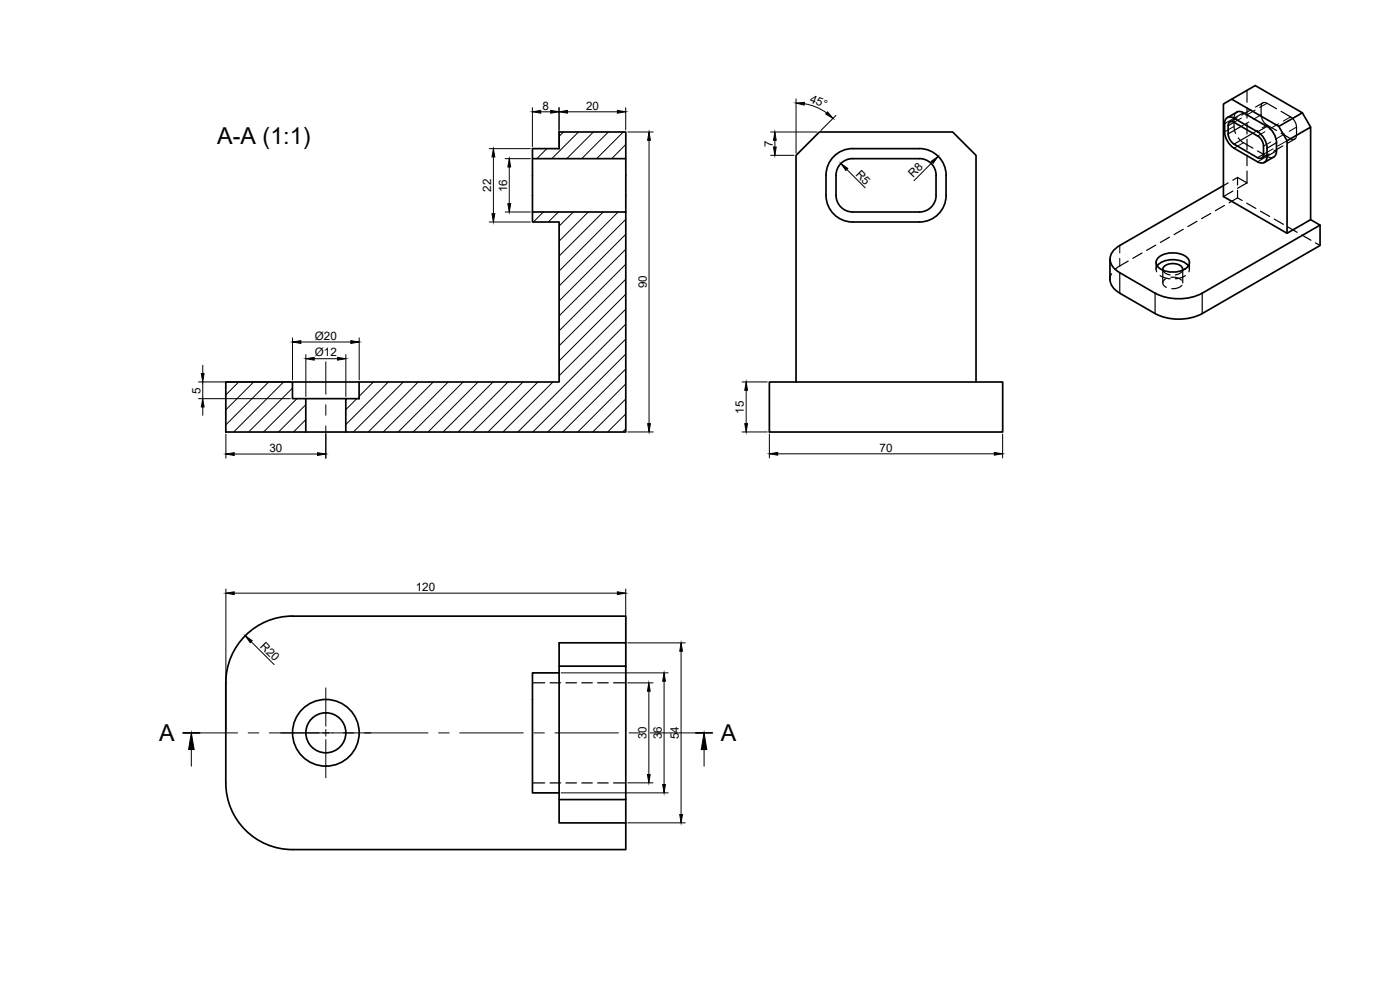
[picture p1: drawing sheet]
<svg xmlns="http://www.w3.org/2000/svg" width="420mm" height="297mm" viewBox="0 0 420 297" stroke-linecap="round" stroke-linejoin="round" font-family="sans-serif">
<defs><g id="words">
<g font-size="7">
<text x="65.2" y="43.1">A-A (1:1)</text>
<text x="47.7" y="222.4">A</text>
<text x="216.3" y="222.4">A</text>
</g>
<g font-size="3.5">
<text x="162.8" y="32.9">8</text>
<text x="175.9" y="32.9">20</text>
<text x="242.8" y="30.5" transform="rotate(22 242.8 30.5)">45°</text>
<text x="231.9" y="44.1" transform="rotate(-90 231.9 44.1)">7</text>
<text x="256.6" y="52.4" transform="rotate(45 256.6 52.4)">R5</text>
<text x="274.1" y="53.5" transform="rotate(-45 274.1 53.5)">R8</text>
<text x="147.4" y="57.5" transform="rotate(-90 147.4 57.5)">22</text>
<text x="152.2" y="57.7" transform="rotate(-90 152.2 57.7)">16</text>
<text x="194.1" y="86.5" transform="rotate(-90 194.1 86.5)">90</text>
<text x="94.5" y="101.9">Ø20</text>
<text x="94.5" y="106.9">Ø12</text>
<text x="60.2" y="118.1" transform="rotate(-90 60.2 118.1)">5</text>
<text x="223.3" y="124.2" transform="rotate(-90 223.3 124.2)">15</text>
<text x="80.8" y="135.6">30</text>
<text x="264" y="135.5">70</text>
<text x="124.8" y="177.3">120</text>
<text x="77.9" y="194.1" transform="rotate(45 77.9 194.1)">R20</text>
<text x="194" y="221.8" transform="rotate(-90 194 221.8)">30</text>
<text x="198.6" y="221.8" transform="rotate(-90 198.6 221.8)">36</text>
<text x="203.7" y="221.8" transform="rotate(-90 203.7 221.8)">54</text>
</g>
</g></defs>
<!-- layer: MD_Ukryty -->
<g fill="none" stroke="#000" stroke-width=".36">
<path d="M371.2 33.7l-.6 .7-.2 .7v3.3l.4 1.6M371.3 35.3l-2.2 1.3M374.2 27.1v3.6M374.2 32.3v3.1M374.2 37v3.2M375.4 32.9l-2.7 1.6M379 30.9l-2.2 1.2M383.1 32.6l-2.8-1.6a1.08 1.08 0 0 0-1.3-.1 1.08 1.08 0 0 0-.5 1.1v2.5a4 4 0 0 0 1.8 3l2.8 1.7M384.5 33.4l2.8 1.7a3.8 3.8 0 0 1 1.8 3v2.5a1.09 1.09 0 0 1-.5 1.1 1.09 1.09 0 0 1-1.3-.1l-2.8-1.6M368.6 54.9l-1.4 .8M370 57.3l-2.8 1.7M371.4 57.1v2.3l-2.5 1.5"/>
<path d="M371.4 53.2l2.8 1.7M371.4 53.2l-1.4 .9M371.4 53.2v2.3M371.4 59.4l1.4 .8M371.6 41.4l1.2 1.2 3.2 1.9M374.2 54.9l-2.8 1.6M374.2 41.8v3.2M374.2 46.5v3.2M374.2 51.3v3.6M377.4 45.3l3.2 1.8 .7 .2 1-.2M380.9 46.2l-2.2 1.3M385 43.8l-2.8 1.6"/>
<path d="M388.6 41.7l-2.2 1.3M338.6 78.3l-4 2.6M342.7 75.9l-2.7 1.6M346.9 73.6l-2.8 1.5M347 78.8v2M347.3 79.8l-.3 .7 .1 1M351 71.2l-2.8 1.5M355.1 68.8l-2.7 1.6M356.6 79.8l.4 1.1-.2 .6M357 78.8v2M359.2 66.4l-2.7 1.6M363.4 64l-2.8 1.6"/>
<path d="M367.5 61.6l-2.8 1.6M374.2 61l2.7 1.5M378.3 63.4l2.7 1.5M382.4 65.7l2.8 1.6M386.5 68.1l2.8 1.6M390.7 70.5l2.7 1.6M394.8 72.9l1.4 .8M333.6 82.1l-.5 1.8M348.2 82.7l1.3 .6 1.7 .4M349 80.8v4.1M349 81.1l.9 1 1.3 .4M349.8 83.7a1.32 1.32 0 0 0-.8 1.3 1.32 1.32 0 0 0 1 1.2"/>
<path d="M351.4 83.2a4.1 4.1 0 0 1 3.2 .9M354.7 85.6a3.6 3.6 0 0 1-3 1M354.9 81.1l-.6 .8-1.5 .6M355 80.8v4.1M355.7 82.7l-1.3 .6-1.6 .4M159.8 204.9h3.7M165.1 204.9h3.1M169.8 204.9h3.2M174.6 204.9h3.2M179.4 204.9h3.1M184.1 204.9h3.7M159.8 234.9h3.7"/>
<path d="M165.1 234.9h3.1M169.8 234.9h3.2M174.6 234.9h3.2M179.4 234.9h3.1M184.1 234.9h3.7"/>
</g>
<!-- layer: MD_Widoczne -->
<g fill="none" stroke="#000" stroke-width=".51">
<path d="M367.5 39.5a6.3 6.3 0 0 0 2.8 5l7.1 4a1.73 1.73 0 0 0 2 .2 1.73 1.73 0 0 0 .9-1.8v-2.4M367.5 37.1a1.72 1.72 0 0 1 .8-1.8 1.72 1.72 0 0 1 2 .2l7.1 4a6.3 6.3 0 0 1 2.9 4.9M367.5 37.1v2.5M369.6 29.8l7.1-4.1 14.2 8.1-7.1 4.1M371.2 33.7l-2.8 1.6M371.2 33.6l.7-.2 .8 .2 7.6 4.3M380.3 37.9a6.3 6.3 0 0 1 2.8 4.9v3l-.3 .8-.5 .5-2.9 1.6M390.9 33.8l2.4 4.3M159.8 44.6h8v-5h20v8h-28zM159.8 47.6v16M187.8 47.6v16M250.2 46.9a7.9 7.9 0 0 1 5.7-2.3h20a8 8 0 0 1 8 8v6a8 8 0 0 1-8 8h-20a8 8 0 0 1-8-8v-6a8 8 0 0 1 2.3-5.7z"/>
<path d="M252.7 48.8a4.8 4.8 0 0 1 3.2-1.2h20a5 5 0 0 1 5 5v6a5 5 0 0 1-5 5h-20a5 5 0 0 1-5-5v-6a5 5 0 0 1 1.8-3.8zM367.2 55.7l-31.1 18a4.2 4.2 0 0 0-1.8 6.8l1.8 1.3M377.4 40.8l-7-4.1a1.08 1.08 0 0 0-1.3-.1 1.08 1.08 0 0 0-.5 1.1 5.8 5.8 0 0 0 .9 4.7l.8 .8 7.1 4.1a1.08 1.08 0 0 0 1.3 .1 1.08 1.08 0 0 0 .5-1.1v-2.4M377.4 40.8l1.3 1.3 .5 1.7M386.3 42.2l7-4.1v27.8M333.1 77.7v6.2a5 5 0 0 0 3 4.1l10.6 6.1M347.3 79.8a6.8 6.8 0 0 1 9.3 0M347.8 77.2a7.1 7.1 0 0 1 8.8 .5 2.1 2.1 0 0 1-1.1 3.1 7.2 7.2 0 0 1-8.2-1 1.89 1.89 0 0 1 .5-2.6zM386.3 70v-27.8l-2.5-4.3-14.2-8.1-2.4 1.4v27.8l19.1 11 7-4.1 2.9 1.6-35.4 20.5a15.6 15.6 0 0 1-14.1 0M396.2 67.5v6.2l-35.4 20.4a15.6 15.6 0 0 1-14.1 0M336.1 81.8l10.6 6.2M349 81.1a2.4 2.4 0 0 1 3-2 2.4 2.4 0 0 1 2.9 2"/>
<path d="M67.8 114.6h20v5h4v10h-24zM87.8 114.6h20M91.8 119.6h12M107.8 114.6h60v-48h-8v-3h28v66h-84v-10h4zM230.9 114.6h70v15h-70zM238.9 114.6v-68l7-7h40l7 7v68M91.8 129.6h12M167.8 199.9h20v-7h-20v54h20M187.8 192.9v-8l-100-.1a20 20 0 0 0-20 20.1M187.8 199.9v40h-20M67.8 204.9v30a20 20 0 0 0 20 20h100v-8M167.8 201.9h-8v36h8"/>
<path d="M187.8 239.9v7"/>
<circle cx="97.8" cy="219.9" r="6"/>
<circle cx="97.8" cy="219.9" r="10"/>
</g>
<path d="M370.3 36.7l-1.7 1M372.5 37.9l-3.9 2.3M373.2 33.8l-2.9 1.7M376 40l-5.7 3.2M380.3 37.9l-2.9 1.7M379.2 46.3l-1.8 1M383.1 45.3l-2.8 1.6M383.1 42.8l-2.8 1.7M336.1 81.8v6.2M346.7 88v6.1M360.8 88v6.1" fill="none" stroke="#000" stroke-width=".36"/>
<g fill="none" stroke="#000" stroke-width=".3">
<path d="M370.3 37.9l-2.8 1.7M370.3 35.5l-2.8 1.6M372.5 35.4l-2.2 1.3M374.8 36.6l-2.3 1.3M376.7 33l-2.8 1.6M377.4 39.1l-1.4 .9M378.5 34.5l-2.3 1.3M379.6 39.5l-2.2 1.3M380.3 37.5l-1.5 .9M380.3 31l-2.2 1.3M383.7 37.1l-2.7 1.6M387.3 35.1l-2.2 1.2"/>
<path d="M389.1 38.1l-2.2 1.3M373.2 42.8l-2.9 1.7M380.3 46.9l-2.9 1.7M381.4 42.6l-2.2 1.3M382.1 44.7l-2.9 1.6M385.5 40.2l-2.7 1.6M386.3 42.2l-2.9 1.7M336.1 73.7v2.2M336.1 77.5v2.3"/>
</g>
<!-- layer: MD_Kreskowanie -->
<g fill="none" stroke="#000" stroke-width=".3">
<path d="M169.1 39.6l-1.3 1.3M173.6 39.6l-8 8M178.1 39.6l-8 8M182.6 39.6l-8 8M187.1 39.6l-8 8M164.1 44.6l-3 3M187.8 43.4l-4.2 4.2M163.1 63.6l-3 3M167.6 63.6l-3 3M172.1 63.6l-4.3 4.3M176.5 63.6l-8.7 8.8M181 63.6l-13.2 13.3"/>
<path d="M185.5 63.6l-17.7 17.7M187.8 65.8l-20 20M187.8 70.3l-20 20M187.8 74.8l-20 20M187.8 79.3l-20 20M187.8 83.8l-20 20M187.8 88.3l-20 20M187.8 92.8l-20 20M187.8 97.3l-32.4 32.3M71.7 114.6l-3.9 3.9M76.2 114.6l-8.4 8.4M80.6 114.6l-12.8 12.9"/>
<path d="M85.1 114.6l-15 15M87.8 116.4l-13.2 13.2M89.1 119.6l-10 10M107.1 119.6l-3.3 3.3M112.1 114.6l-4.3 4.3M116.6 114.6l-12.8 12.8M121 114.6l-14.9 15M125.5 114.6l-15 15M130 114.6l-15 15M134.5 114.6l-15 15M139 114.6l-15 15M143.5 114.6l-15 15"/>
<path d="M148 114.6l-15 15M152.5 114.6l-15 15M157 114.6l-15 15M161.5 114.6l-15 15M166 114.6l-15 15M187.8 101.7l-27.9 27.9M187.8 106.2l-23.4 23.4M187.8 110.7l-18.9 18.9M187.8 115.2l-14.4 14.4M187.8 119.7l-9.9 9.9M91.8 121.4l-8.2 8.2M91.8 125.9l-3.7 3.7"/>
<path d="M187.8 124.2l-5.4 5.4M187.8 128.7l-.9 .9"/>
</g>
<!-- layer: MD_Opis -->
<path d="M54.9 219.9h5M208.8 219.9h5" fill="none" stroke="#000" stroke-width=".51"/>
<path d="M57.4 224.9v5M211.3 224.9v5" fill="none" stroke="#000" stroke-width=".3"/>
<path d="M57.4 219.9l.9 5h-1.7zM211.3 219.9l.8 5h-1.6z" fill="#000" stroke="#000" stroke-width=".3"/>
<!-- layer: 0 -->
<g fill="none" stroke="#000" stroke-width=".3">
<path d="M159.8 32.3v11.7M162.3 33.5h3M167.8 32.3v11.7M170.3 33.5h15M187.8 32.3v6.7M188.4 39.6h7.6M231.3 39.6h14M238.9 29.7v16.3M241.4 31.1a15.7 15.7 0 0 1 6.7 2.8M250.9 34.6l-4.5 4.6M146.8 44.6h12.4M148.1 47.1v17"/>
<path d="M151.6 47.6h7.6M152.8 50.1v11M194.8 42.1v85M231.3 46.6h7M232.6 42.1v2M254.1 50.8l5.5 5.5M279.8 48.7l-5.5 5.5M146.8 66.6h12.4M151.6 63.6h7.6M59.6 119.6h27.6M59.6 114.6h27.6M60.8 109.6v2.5"/>
<path d="M60.8 114.6v5M87.8 101.4v12.6M90.3 102.6h15M91.8 106.4v12.6M94.3 107.6h7M97.8 108.6v9.7M103.8 106.4v12.6M107.8 101.4v12.6M222.7 114.6h7.6M223.9 117.1v10M60.8 122.1v2.5M67.8 130.2v7.3"/>
<path d="M70.3 136.2h25M97.8 121.4v3.2M97.8 127.8v9.7M188.4 129.6h7.6M222.7 129.6h7.6M230.9 130.2v7.2M233.4 136.2h65M300.9 130.2v7.2M67.8 176.7v42.6M70.3 178h115M187.8 176.7v42.6M75.4 192.5l6.9 6.9"/>
<path d="M188.4 192.9h17.2M204.4 195.4v49M55.1 219.9h16.2M74.5 219.9h3.2M80.8 219.9h47.7M97.8 206.4v11.5M97.8 218.9v2M131.6 219.9h3.2M138 219.9h19M160.2 219.9h3.2M166.6 219.9h19M168.4 201.9h32.1"/>
<path d="M188.4 204.9h7.6M188.8 219.9h3.2M194.7 207.4v25M195.1 219.9h16.2M199.3 204.4v31M97.8 221.9v11.5M168.4 237.9h32.1M188.4 234.9h7.6M188.4 246.9h17.2"/>
</g>
<g fill="#000" stroke="#000" stroke-width=".3">
<path d="M159.8 33.5l2.5-.4v.9zM165.3 33.1l2.5 .4-2.5 .5zM167.8 33.5l2.5-.4v.9zM185.3 33.1l2.5 .4-2.5 .5zM238.9 30.9l2.5-.2v.8zM248.4 33.6l1.6 1.9-2.2-1.3zM148.1 44.6l.4 2.5h-.8zM152.8 47.6l.5 2.5h-.9zM194.8 39.6l.4 2.5h-.8zM232.6 39.6l.4 2.5h-.9zM232.1 44.1h.9l-.4 2.5zM252.4 49.1l2 1.4-.6 .6z"/>
<path d="M279.5 48.4l2-1.5-1.4 2.1zM147.7 64.1h.8l-.4 2.5zM152.4 61.1h.9l-.5 2.5zM60.4 112.1h.8l-.4 2.5zM87.8 102.6l2.5-.4v.8zM91.8 107.6l2.5-.4v.9zM101.3 107.2l2.5 .4-2.5 .5zM105.3 102.2l2.5 .4-2.5 .4zM223.9 114.6l.4 2.5h-.8zM60.8 119.6l.4 2.5h-.8zM67.8 136.2l2.5-.4v.9zM95.3 135.8l2.5 .4-2.5 .5z"/>
<path d="M194.4 127.1h.8l-.4 2.5zM223.5 127.1h.8l-.4 2.5zM230.9 136.2l2.5-.5v.9zM298.4 135.7l2.5 .5-2.5 .4zM67.8 178l2.5-.4v.8zM185.3 177.6l2.5 .4-2.5 .4zM73.6 190.8l2.1 1.4-.6 .6zM204.4 192.9l.4 2.5h-.8zM194.7 204.9l.4 2.5h-.8zM199.3 201.9l.4 2.5h-.8zM194.3 232.4h.8l-.4 2.5zM198.9 235.4h.8l-.4 2.5z"/>
<path d="M204 244.4h.8l-.4 2.5z"/>
</g>
<use href="#words"/>
</svg>
